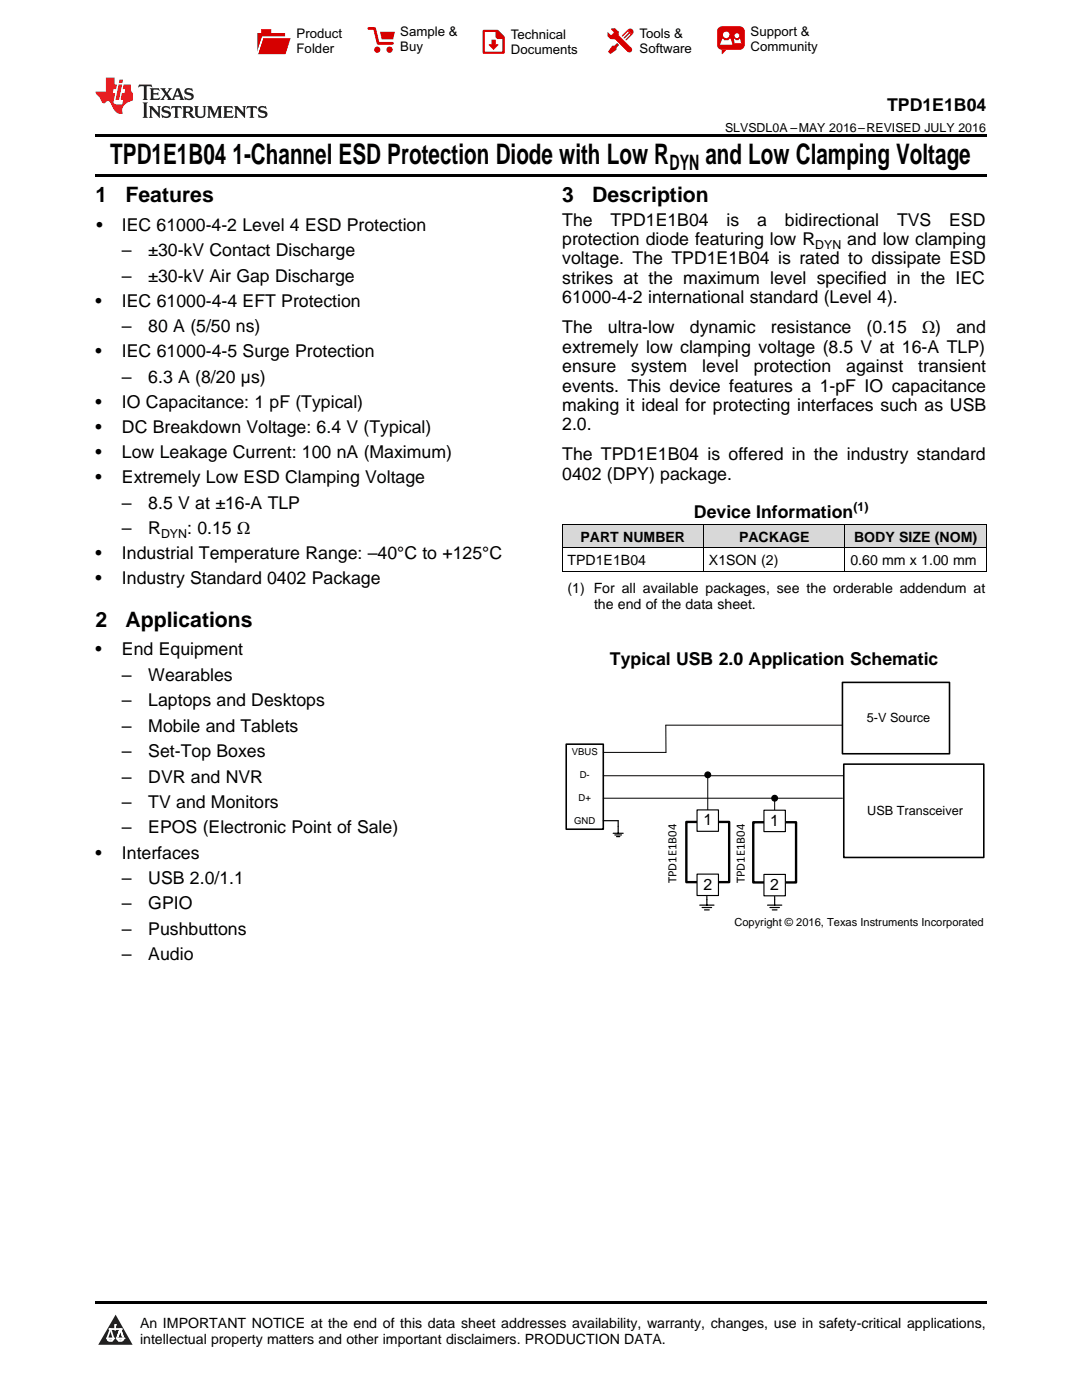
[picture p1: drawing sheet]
<svg xmlns="http://www.w3.org/2000/svg" width="216mm" height="279mm" viewBox="0 0 216 279" stroke-linecap="round" stroke-linejoin="round" font-family="sans-serif">
<defs><g id="words">
<g font-size="5.6">
<text x="22" y="32.8">TPD1E1B04</text>
<text x="46.4" y="32.8">1-Channel ESD Protection Diode with Low R</text>
<text x="140.8" y="32.8">and Low Clamping Voltage</text>
</g>
<g font-size="4.2">
<text x="133.6" y="33.9">DYN</text>
<text x="19" y="40.4">1</text>
<text x="25" y="40.4">Features</text>
<text x="112.2" y="40.4">3</text>
<text x="118.2" y="40.4">Description</text>
<text x="19" y="125.1">2</text>
<text x="25" y="125.1">Applications</text>
</g>
<g font-size="3.5">
<text x="177" y="22.2">TPD1E1B04</text>
<text x="19.2" y="46.1">•</text>
<text x="24.3" y="46.1">IEC 61000-4-2 Level 4 ESD Protection</text>
<text x="112.2" y="45">The</text>
<text x="121.8" y="45">TPD1E1B04</text>
<text x="145" y="45">is</text>
<text x="151.1" y="45">a</text>
<text x="156.6" y="45">bidirectional</text>
<text x="179" y="45">TVS</text>
<text x="189.4" y="45">ESD</text>
<text x="24.3" y="51.2">–</text>
<text x="29.6" y="51.2">±30-kV Contact Discharge</text>
<text x="112.2" y="48.9">protection diode featuring low R</text>
<text x="112.2" y="52.8">voltage. The TPD1E1B04 is rated to dissipate ESD</text>
<text x="169.1" y="48.9">and low clamping</text>
<text x="24.3" y="56.2">–</text>
<text x="29.6" y="56.2">±30-kV Air Gap Discharge</text>
<text x="112.2" y="56.7">strikes at the maximum level specified in the IEC</text>
<text x="19" y="61.2">•</text>
<text x="24.3" y="61.2">IEC 61000-4-4 EFT Protection</text>
<text x="112.2" y="60.5">61000-4-2 international standard (Level 4).</text>
<text x="19" y="71.3">•</text>
<text x="24.3" y="66.3">–</text>
<text x="24.3" y="71.3">IEC 61000-4-5 Surge Protection</text>
<text x="29.6" y="66.3">80 A (5/50 ns)</text>
<text x="112.2" y="66.5">The</text>
<text x="112.2" y="70.4">extremely low clamping voltage (8.5 V at 16-A TLP)</text>
<text x="121.3" y="66.5">ultra-low</text>
<text x="137.7" y="66.5">dynamic</text>
<text x="153.8" y="66.5">resistance</text>
<text x="172.9" y="66.5">(0.15</text>
<text x="184" y="66.5">Ω)</text>
<text x="190.8" y="66.5">and</text>
<text x="24.3" y="76.4">–</text>
<text x="29.6" y="76.4">6.3 A (8/20 µs)</text>
<text x="112.2" y="74.3">ensure</text>
<text x="126" y="74.3">system</text>
<text x="140.1" y="74.3">level</text>
<text x="150.4" y="74.3">protection</text>
<text x="168.9" y="74.3">against</text>
<text x="183.2" y="74.3">transient</text>
<text x="19" y="81.4">•</text>
<text x="24.3" y="81.4">IO Capacitance: 1 pF (Typical)</text>
<text x="112.2" y="78.1">events. This device features a 1-pF IO capacitance</text>
<text x="112.2" y="82">making it ideal for protecting interfaces such as USB</text>
<text x="19" y="86.4">•</text>
<text x="24.3" y="86.4">DC Breakdown Voltage: 6.4 V (Typical)</text>
<text x="112.2" y="85.9">2.0.</text>
<text x="19" y="91.4">•</text>
<text x="24.3" y="91.4">Low Leakage Current: 100 nA (Maximum)</text>
<text x="112.2" y="91.9">The TPD1E1B04 is offered in the industry standard</text>
<text x="112.2" y="95.7">0402 (DPY) package.</text>
<text x="19" y="96.4">•</text>
<text x="24.3" y="96.4">Extremely Low ESD Clamping Voltage</text>
<text x="24.3" y="101.5">–</text>
<text x="29.6" y="101.5">8.5 V at ±16-A TLP</text>
<text x="24.3" y="106.6">–</text>
<text x="29.6" y="106.6">R</text>
<text x="37.3" y="106.6">: 0.15 Ω</text>
<text x="138.5" y="103.5">Device Information</text>
<text x="19" y="111.6">•</text>
<text x="24.3" y="111.6">Industrial Temperature Range: –40°C to +125°C</text>
<text x="19" y="116.6">•</text>
<text x="24.3" y="116.6">Industry Standard 0402 Package</text>
<text x="19" y="130.8">•</text>
<text x="24.3" y="130.8">End Equipment</text>
<text x="24.3" y="135.9">–</text>
<text x="29.6" y="135.9">Wearables</text>
<text x="121.7" y="132.8">Typical USB 2.0 Application Schematic</text>
<text x="24.3" y="140.9">–</text>
<text x="29.6" y="140.9">Laptops and Desktops</text>
<text x="24.3" y="146">–</text>
<text x="29.6" y="146">Mobile and Tablets</text>
<text x="24.3" y="151.1">–</text>
<text x="29.6" y="151.1">Set-Top Boxes</text>
<text x="24.3" y="156.2">–</text>
<text x="24.3" y="161.3">–</text>
<text x="29.6" y="156.2">DVR and NVR</text>
<text x="29.6" y="161.3">TV and Monitors</text>
<text x="24.3" y="166.3">–</text>
<text x="29.6" y="166.3">EPOS (Electronic Point of Sale)</text>
<text x="19" y="171.3">•</text>
<text x="24.3" y="171.3">Interfaces</text>
<text x="24.3" y="176.4">–</text>
<text x="29.6" y="176.4">USB 2.0/1.1</text>
<text x="24.3" y="181.5">–</text>
<text x="29.6" y="181.5">GPIO</text>
<text x="24.3" y="186.6">–</text>
<text x="24.3" y="191.7">–</text>
<text x="29.6" y="186.6">Pushbuttons</text>
<text x="29.6" y="191.7">Audio</text>
</g>
<g font-size="3.2">
<text x="140.3" y="164.7">1</text>
<text x="153.7" y="164.8">1</text>
<text x="140.3" y="177.5">2</text>
<text x="153.7" y="177.6">2</text>
</g>
<g font-size="2.8">
<text x="113.2" y="112.8">TPD1E1B04</text>
<text x="115.8" y="108.1">PART NUMBER</text>
<text x="141.5" y="112.8">X1SON (2)</text>
<text x="147.5" y="108.1">PACKAGE</text>
<text x="169.7" y="112.8">0.60 mm x 1.00 mm</text>
<text x="170.4" y="108.1">BODY SIZE (NOM)</text>
<text x="113.2" y="118.3">(1) For all available packages, see the orderable addendum at</text>
<text x="118.5" y="121.5">the end of the data sheet.</text>
<text x="27.9" y="265">An IMPORTANT NOTICE at the end of this data sheet addresses availability, warranty, changes, use in safety-critical applications,</text>
<text x="27.9" y="268.2">intellectual property matters and other important disclaimers. PRODUCTION DATA.</text>
</g>
<g font-size="2.6">
<text x="59.2" y="7.6">Product</text>
<text x="59.2" y="10.6">Folder</text>
<text x="79.9" y="7.3">Sample &amp;</text>
<text x="79.9" y="10.2">Buy</text>
<text x="101.9" y="7.8">Technical</text>
<text x="101.9" y="10.8">Documents</text>
<text x="127.6" y="7.6">Tools &amp;</text>
<text x="127.6" y="10.6">Software</text>
<text x="149.8" y="7.2">Support &amp;</text>
<text x="149.8" y="10.2">Community</text>
</g>
<g font-size="2.5">
<text x="144.7" y="26.3">SLVSDL0A –MAY 2016–REVISED JULY 2016</text>
<text x="162.7" y="49.6">DYN</text>
<text x="32.1" y="107.3">DYN</text>
<text x="170.3" y="102.1">(1)</text>
<text x="173" y="144.1">5-V Source</text>
<text x="173" y="162.6">USB Transceiver</text>
<text x="135" y="176.3" transform="rotate(-90 135 176.3)">TPD1E1B04</text>
<text x="148.6" y="176.3" transform="rotate(-90 148.6 176.3)">TPD1E1B04</text>
</g>
<text font-size="2.2" x="146.5" y="184.7">Copyright © 2016, Texas Instruments Incorporated</text>
<g font-size="1.9">
<text x="114.1" y="150.7">VBUS</text>
<text x="115.7" y="155.3">D-</text>
<text x="115.4" y="159.9">D+</text>
<text x="114.6" y="164.4">GND</text>
</g>
</g></defs>
<g fill="#d8d8d8">
<path d="M112.2 104.7h28.2v4.7h-28.2z"/>
<path d="M140.4 104.7h28.2v4.7h-28.2z"/>
<path d="M168.6 104.7h28.2v4.7h-28.2z"/>
</g>
<path d="M23.1 262.4l3.4 6h-6.9z" fill="#231f20"/>
<path d="M21.4 267.1h1.2l-.3 .5h-.3a.55 .55 0 0 1-.6-.5z" fill-rule="evenodd" fill="#fff"/>
<path d="M21.4 267.1h1.2l-.3 .5h-.3a.55 .55 0 0 1-.6-.5z" fill="none" stroke="#231f20" stroke-width=".34"/>
<path d="M21.4 267.1l1.2 .1-.3 .4h-.5z" fill="none" stroke="#fff" stroke-width=".34"/>
<path d="M23 265.3h.1" fill="none" stroke="#fff" stroke-width=".34"/>
<path d="M23 264.4v.9z" fill="#fff"/>
<path d="M23 264.4v.9z" fill="none" stroke="#fff" stroke-width=".34"/>
<circle cx="23" cy="264.4" r=".17" fill="#fff"/>
<path d="M21.9 265.2h.1" fill="none" stroke="#fff" stroke-width=".34"/>
<path d="M21.9 265.2h2.3z" fill="#fff"/>
<path d="M21.9 265.2h2.3z" fill="none" stroke="#fff" stroke-width=".34"/>
<circle cx="24.2" cy="265.2" r=".17" fill="#fff"/>
<path d="M23.3 267.1h.1" fill="none" stroke="#fff" stroke-width=".34"/>
<path d="M24 265.2l-.7 1.9z" fill="#fff"/>
<path d="M24 265.2l-.7 1.9z" fill="none" stroke="#fff" stroke-width=".34"/>
<path d="M24 265.2l.7 1.9z" fill="#fff"/>
<path d="M24 265.2l.7 1.9z" fill="none" stroke="#fff" stroke-width=".34"/>
<path d="M24.6 267.1h.1" fill="none" stroke="#fff" stroke-width=".34"/>
<circle cx="21.4" cy="267.1" r=".17" fill="#fff"/>
<path d="M22.1 265.2l-.7 1.9z" fill="#fff"/>
<path d="M22.1 265.2l-.7 1.9z" fill="none" stroke="#fff" stroke-width=".34"/>
<path d="M22.1 265.2l.5 1.9z" fill="#fff"/>
<path d="M22.1 265.2l.5 1.9z" fill="none" stroke="#fff" stroke-width=".34"/>
<circle cx="22.6" cy="267.1" r=".17" fill="#fff"/>
<path d="M23.4 267.1h1.3a.65 .65 0 0 1-.7 .5 .65 .65 0 0 1-.6-.5z" fill-rule="evenodd" fill="#fff"/>
<path d="M23.4 267.1h1.3a.65 .65 0 0 1-.7 .5 .65 .65 0 0 1-.6-.5z" fill="none" stroke="#231f20" stroke-width=".34"/>
<path d="M23.4 267.1h1.3l-.4 .5h-.6z" fill="none" stroke="#fff" stroke-width=".34"/>
<path d="M23.3 267.1h.1" fill="none" stroke="#fff" stroke-width=".34"/>
<circle cx="24.7" cy="267.1" r=".17" fill="#fff"/>
<path d="M19 259.7h177.8v.5h-177.8z" fill="#000"/>
<path d="M168.1 136.2h21.4v14.2h-21.4z" fill-rule="evenodd" fill="#fff"/>
<path d="M168.1 136.2h21.4v14.2h-21.4z" fill="none" stroke="#000" stroke-width=".32"/>
<path d="M168.4 152.5h27.9v18.6h-27.9z" fill-rule="evenodd" fill="#fff"/>
<path d="M168.4 152.5h27.9v18.6h-27.9z" fill="none" stroke="#000" stroke-width=".32"/>
<path d="M113 148.5h7.4v17h-7.4z" fill-rule="evenodd" fill="#fff"/>
<path d="M113 148.5h7.4v17h-7.4z" fill="none" stroke="#000" stroke-width=".32"/>
<path d="M120.4 154.8h47.8M120.4 159.3h47.7M141.2 154.6v7M154.6 159.3v2.4M168.1 144.7h-35.2v5.5h-12.5" fill="none" stroke="#000" stroke-width=".2"/>
<g fill="#000">
<circle cx="141.2" cy="154.6" r=".57"/>
<circle cx="154.6" cy="159.3" r=".57"/>
</g>
<g fill="none" stroke="#000" stroke-width=".24">
<path d="M120.4 163.8h2.9v2.5M122.4 166.3h1.9M122.7 166.6h1.3M123 167h.7M141 178.9v1.7M154.6 178.9v1.7M139.6 180.6h2.9M140.1 181.1h1.9M140.6 181.6h.9M153.1 180.6h2.9M153.6 181.1h1.9M154.1 181.6h.9"/>
<circle cx="141.2" cy="154.6" r=".57"/>
<circle cx="154.6" cy="159.3" r=".57"/>
</g>
<path d="M137 164h8.5v12h-8.5z" fill="none" stroke="#000" stroke-width=".47"/>
<path d="M139.1 174.4h4.3v4.3h-4.3z" fill-rule="evenodd" fill="#fff"/>
<path d="M139.1 174.4h4.3v4.3h-4.3z" fill="none" stroke="#000" stroke-width=".23"/>
<path d="M139.1 161.6h4.3v4.3h-4.3z" fill-rule="evenodd" fill="#fff"/>
<path d="M139.1 161.6h4.3v4.3h-4.3z" fill="none" stroke="#000" stroke-width=".23"/>
<path d="M150.3 164.1h8.5v12h-8.5z" fill="none" stroke="#000" stroke-width=".47"/>
<path d="M152.4 174.5h4.3v4.3h-4.3z" fill-rule="evenodd" fill="#fff"/>
<path d="M152.4 174.5h4.3v4.3h-4.3z" fill="none" stroke="#000" stroke-width=".23"/>
<path d="M152.4 161.7h4.3v4.3h-4.3z" fill-rule="evenodd" fill="#fff"/>
<path d="M152.4 161.7h4.3v4.3h-4.3z" fill="none" stroke="#000" stroke-width=".23"/>
<path d="M112.2 114h84.6M112.2 109.3h84.6M112.2 104.7h84.6M112.2 104.7v9.4M140.4 104.7v9.4M168.6 104.7v9.4M196.8 104.7v9.4" fill="none" stroke="#000" stroke-width=".2"/>
<path d="M19 34.8h177.8v.5h-177.8zM19 26.8h177.8v.6h-177.8z" fill="#000"/>
<path d="M27.7 16.9l-.1 .6 .6-.3h.5v.2v2.2l-.2 .4h1l-.2-.4v-2.2v-.2h.5l.6 .3-.2-.6zM29.9 17.6l.2 .4v1.6l-.2 .4h1.9l.1-.6a1.09 1.09 0 0 1-1.3 .1v-.6h.6l.4 .2v-.7l-.2 .2h-.8v-.6l.2-.1a1.01 1.01 0 0 1 1 .3l-.1-.6zM32 17.6l.9 1.2-1 1.2h.9l-.2-.3 .5-.7 .5 .7-.3 .3h1.7l-.2-.3 .1-.4h1l.1 .4-.2 .3h1l-.3-.4-.7-2h-.5l-1 2.2-.8-1.1 .9-1.1h-.9l.2 .2-.4 .7-.4-.7 .2-.2zM35.4 18l.4 1h-.8zM37 17.7a.66 .66 0 0 0-.2 .8 .66 .66 0 0 0 .6 .4l.7 .2 .1 .2a.8 .8 0 0 1-.7 .4 .8 .8 0 0 1-.7-.5l.1 .8 .2-.2a.94 .94 0 0 0 1.1 .1 .94 .94 0 0 0 .4-.9 1.48 1.48 0 0 0-1.3-.6v-.4a1.1 1.1 0 0 1 1.2 .2l-.2-.6-.2 .1-.5-.1zM28.5 20.4l.2 .4v2.3l-.2 .4h1l-.2-.4v-2.3l.2-.4zM29.7 21.2l.2 .4v1.5l-.2 .4h.8l-.3-.4 .1-1.3 1.6 1.8v-2l.2-.4h-.7l.2 .2v1.1l-1.2-1.3zM32.5 21.3a.66 .66 0 0 0-.2 .8 .66 .66 0 0 0 .6 .4l.6 .2 .2 .2a.8 .8 0 0 1-.8 .4 .8 .8 0 0 1-.7-.5l.2 .7 .2-.1a.94 .94 0 0 0 1 .1 .94 .94 0 0 0 .5-1 1.47 1.47 0 0 0-1.3-.6l-.1-.3a1.1 1.1 0 0 1 1.3 .2l-.2-.6-.2 .1-.5-.2zM34.3 21.2l-.2 .6a.64 .64 0 0 1 .8-.3v1.6l-.2 .4h1l-.3-.4 .1-1.6a.66 .66 0 0 1 .8 .3l-.2-.6zM36.3 21.2l.3 .4v1.5l-.3 .4h1l-.2-.2v-.7h.5l.1 .1a.8 .8 0 0 0 1.2 .7l-1-1a.62 .62 0 0 0 .6-.5 .62 .62 0 0 0-.6-.7zM37.1 21.5h.1a.48 .48 0 0 1 .6 0 .48 .48 0 0 1 .1 .6l-.2 .1-.6 .1zM38.7 21.2l.2 .2a2.29 2.29 0 0 0 .4 2 1.05 1.05 0 0 0 1.7-.7v-1.3l.2-.2h-.8l.2 .4v1.1a.61 .61 0 0 1-.6 .6 .61 .61 0 0 1-.6-.6v-1.1l.3-.4zM41.3 21.2l.3 .4v1.5l-.3 .4h.8l-.2-.4v-1.4l.8 1.9 .9-1.9v1.4l-.2 .4h.9l-.2-.4v-1.5l.2-.4h-.8l-.7 1.5-.6-1.5zM44.5 21.2l.2 .4v1.5l-.2 .4h1.9l.2-.6a1.1 1.1 0 0 1-1.4 .2v-.7h.6l.4 .2v-.6l-.2 .1-.8 .1v-.6l.2-.1a1.02 1.02 0 0 1 1.1 .2l-.2-.5zM46.7 21.2l.2 .4v1.5l-.2 .4h.8l-.3-.4 .1-1.3 1.6 1.8v-2l.2-.4h-.7l.2 .2v1.1l-1.2-1.3zM49.3 21.2l-.1 .6a.64 .64 0 0 1 .8-.3v1.6l-.3 .4h1l-.2-.4v-1.6a.66 .66 0 0 1 .8 .3l-.1-.6zM51.7 21.3a.66 .66 0 0 0-.2 .7 .66 .66 0 0 0 .7 .5l.6 .2 .1 .2a.8 .8 0 0 1-.7 .4 .8 .8 0 0 1-.7-.5l.1 .7 .2-.1a.94 .94 0 0 0 1.1 .1 .94 .94 0 0 0 .4-1 1.48 1.48 0 0 0-1.2-.6l-.1-.3a1.1 1.1 0 0 1 1.2 .2l-.2-.6-.1 .1-.6-.2z" fill="#231f20"/>
<path d="M21.1 15.5v2.8h-2v.4l.9 .9a.96 .96 0 0 0 1 1 .59 .59 0 0 1 .5-.4 .59 .59 0 0 1 .5 .3l.4 .8a1.61 1.61 0 0 0 2.1 1.3 1.63 1.63 0 0 1 1.1-2.2l.9-.3v-1.5a1.6 1.6 0 0 1-.4-1.7h-1.4l-.2 .9h.5l-.2 .8h-.5l-.2 1v.3h.5l-.2 .9h-.7a.74 .74 0 0 1-1-.6l.3-1.6h-.5l.2-.8h.5l.1-.9h-.4v-1.4zM23.7 16.9l-.7 3h.8l.6-3zM23.8 15.9l-.1 .7h.7l.2-.7z" fill="#ee1d23"/>
<g fill="#d60000">
<path d="M52.1 5.8h2v.8h2.8v4.2h-5.5v-4.2h.7z" fill-rule="evenodd"/>
<path d="M52.4 7.5h5.6l-1 3.3h-5.6z" fill-rule="evenodd"/>
</g>
<path d="M52.4 7.4h5.7l-.1 .1h-5.5l-1.1 3.3z" fill-rule="evenodd" fill="#fff"/>
<path d="M52.4 7.4h5.7l-.1 .1h-5.5l-1.1 3.3z" fill="none" stroke="#fff" stroke-width=".2"/>
<path d="M73.6 5.7h1.1l.7 2.9h2.9" fill="none" stroke="#d60000" stroke-width=".55"/>
<g fill="#d60000">
<path d="M75.8 6.3h3l-.4 1.6h-2.2z" fill-rule="evenodd"/>
<circle cx="75.3" cy="9.9" r=".62"/>
<circle cx="77.7" cy="9.9" r=".62"/>
</g>
<path d="M96.5 6.2h2.7l1.3 1.2v3.1h-4z" fill="none" stroke="#d60000" stroke-width=".44"/>
<g fill="#d60000">
<path d="M98.1 7.9h.8v1h.5l-.9 1.1-1-1v-.1h.6z" fill-rule="evenodd"/>
<path d="M98.9 6.2h.3l1.3 1.2v.4h-1.3l-.3-.4z" fill-rule="evenodd"/>
<path d="M121.9 5.7h.8l.7 .6 .1 .7 2.5 2.5-.8 .8-2.3-2.3-1.1-.2-.6-.6v-.8l.7 .6 .5-.4v-.2l-.5-.5z" fill-rule="evenodd"/>
<path d="M122.2 9.1h.4l.5-.5 .4 .4-.5 .5v.4l-1.2 .9-.5-.5z" fill-rule="evenodd"/>
<path d="M125.3 5.9a.67 .67 0 0 1 .9 0 .67 .67 0 0 1 0 .9z" fill-rule="evenodd"/>
<path d="M125.3 5.9l.9 .9-1.2 1.2h-.2v-.2l1-.9v-.2h-.2l-.9 1h-.2v-.2l.9-1 .1-.2h-.3l-.9 1h-.2v-.2z" fill-rule="evenodd"/>
<circle cx="125.6" cy="9.9" r=".54"/>
</g>
<path d="M123.3 6.3v.7" fill="none" stroke="#d60000" stroke-width=".2"/>
<g fill="#d60000">
<path d="M143.4 5.5l.6-.2h3.6a.95 .95 0 0 1 1 .9v2.8a.95 .95 0 0 1-1 .9h-3.6a.95 .95 0 0 1-.9-.9v-2.8z" fill-rule="evenodd"/>
<path d="M144 9.9h.9l-.7 .9h-.2z" fill-rule="evenodd"/>
</g>
<g fill="#fff">
<path d="M146.6 8.6h1.3z"/>
<path d="M144.1 7.8h.3l.1 .2h.8l.2-.2h.3l.4 1.1h-2.5z" fill-rule="evenodd"/>
<path d="M146.4 7.8h.3l.1 .2h.5l.2-.2h.2l.2 .8h-1.3z" fill-rule="evenodd"/>
<circle cx="144.9" cy="6.9" r=".65"/>
<circle cx="147" cy="7.1" r=".48"/>
</g>
<use href="#words"/>
</svg>
